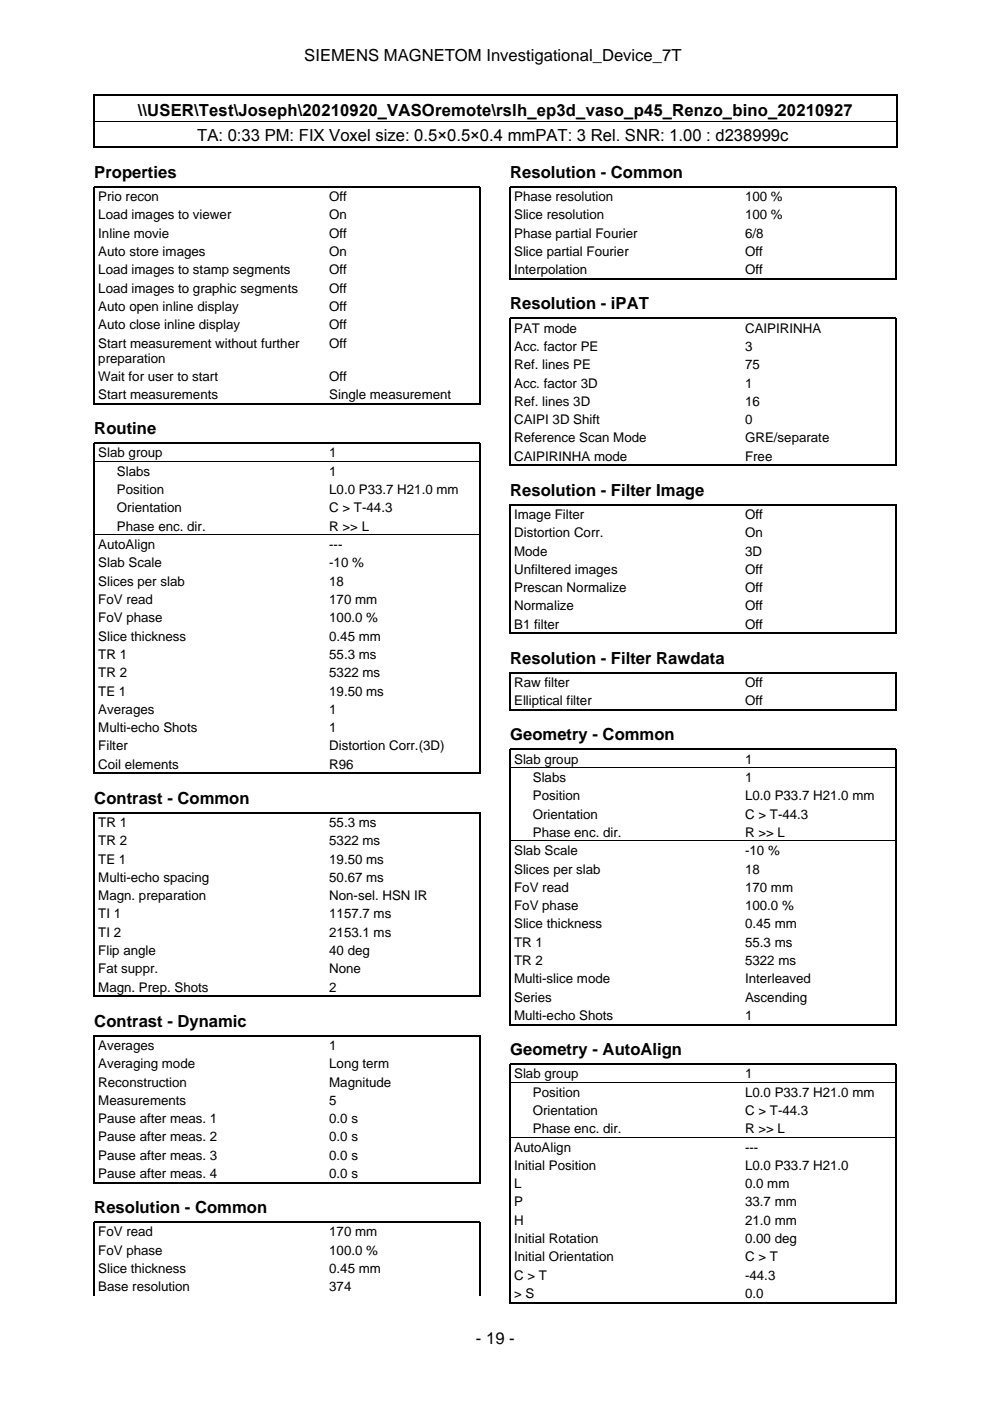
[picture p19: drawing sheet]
<svg xmlns="http://www.w3.org/2000/svg" width="210mm" height="297mm" viewBox="0 0 210 297" stroke-linecap="round" stroke-linejoin="round" font-family="sans-serif">
<defs><g id="words">
<g font-size="3.5">
<text x="64.5" y="12.9">SIEMENS MAGNETOM Investigational_Device_7T</text>
<text x="29.2" y="24.6">\\USER\Test\Joseph\20210920_VASOremote\rslh_ep3d_vaso_p45_Renzo_bino_20210927</text>
<text x="41.8" y="29.9">TA: 0:33 PM: FIX Voxel size: 0.5×0.5×0.4 mmPAT: 3 Rel. SNR: 1.00 : d238999c</text>
<text x="20" y="37.7">Properties</text>
<text x="108.2" y="37.7">Resolution - Common</text>
<text x="108.2" y="65.6">Resolution - iPAT</text>
<text x="20" y="92">Routine</text>
<text x="108.2" y="105.1">Resolution - Filter Image</text>
<text x="108.2" y="140.7">Resolution - Filter Rawdata</text>
<text x="108.2" y="157">Geometry - Common</text>
<text x="20" y="170.4">Contrast - Common</text>
<text x="20" y="217.7">Contrast - Dynamic</text>
<text x="108.2" y="223.7">Geometry - AutoAlign</text>
<text x="20" y="257.2">Resolution - Common</text>
<text x="100.9" y="284.9">- 19 -</text>
</g>
<g font-size="2.8">
<text x="20.8" y="42.6">Prio recon</text>
<text x="20.8" y="46.5">Load images to viewer</text>
<text x="69.8" y="42.6">Off</text>
<text x="69.8" y="46.5">On</text>
<text x="109" y="42.6">Phase resolution</text>
<text x="109" y="46.5">Slice resolution</text>
<text x="158" y="42.6">100 %</text>
<text x="158" y="46.5">100 %</text>
<text x="20.8" y="50.4">Inline movie</text>
<text x="69.8" y="50.4">Off</text>
<text x="109" y="50.4">Phase partial Fourier</text>
<text x="158" y="50.4">6/8</text>
<text x="20.8" y="54.3">Auto store images</text>
<text x="20.8" y="58.2">Load images to stamp segments</text>
<text x="69.8" y="54.3">On</text>
<text x="69.8" y="58.2">Off</text>
<text x="109" y="54.3">Slice partial Fourier</text>
<text x="109" y="58.2">Interpolation</text>
<text x="158" y="54.3">Off</text>
<text x="158" y="58.2">Off</text>
<text x="20.8" y="62.1">Load images to graphic segments</text>
<text x="20.8" y="65.9">Auto open inline display</text>
<text x="69.8" y="62.1">Off</text>
<text x="69.8" y="65.9">Off</text>
<text x="20.8" y="69.8">Auto close inline display</text>
<text x="69.8" y="69.8">Off</text>
<text x="109" y="70.5">PAT mode</text>
<text x="158" y="70.5">CAIPIRINHA</text>
<text x="20.8" y="73.7">Start measurement without further</text>
<text x="20.8" y="76.9">preparation</text>
<text x="69.8" y="73.7">Off</text>
<text x="109" y="74.4">Acc. factor PE</text>
<text x="158" y="74.4">3</text>
<text x="20.8" y="80.7">Wait for user to start</text>
<text x="69.8" y="80.7">Off</text>
<text x="109" y="78.3">Ref. lines PE</text>
<text x="109" y="82.2">Acc. factor 3D</text>
<text x="158" y="78.3">75</text>
<text x="158" y="82.2">1</text>
<text x="20.8" y="84.6">Start measurements</text>
<text x="69.8" y="84.6">Single measurement</text>
<text x="109" y="86">Ref. lines 3D</text>
<text x="109" y="89.9">CAIPI 3D Shift</text>
<text x="158" y="86">16</text>
<text x="158" y="89.9">0</text>
<text x="109" y="93.8">Reference Scan Mode</text>
<text x="158" y="93.8">GRE/separate</text>
<text x="20.8" y="97">Slab group</text>
<text x="24.8" y="100.9">Slabs</text>
<text x="69.8" y="97">1</text>
<text x="69.8" y="100.9">1</text>
<text x="109" y="97.7">CAIPIRINHA mode</text>
<text x="158" y="97.7">Free</text>
<text x="24.8" y="104.8">Position</text>
<text x="69.8" y="104.8">L0.0 P33.7 H21.0 mm</text>
<text x="24.8" y="108.6">Orientation</text>
<text x="24.8" y="112.5">Phase enc. dir.</text>
<text x="69.8" y="108.6">C &gt; T-44.3</text>
<text x="69.8" y="112.5">R &gt;&gt; L</text>
<text x="109" y="110">Image Filter</text>
<text x="109" y="113.9">Distortion Corr.</text>
<text x="158" y="110">Off</text>
<text x="158" y="113.9">On</text>
<text x="20.8" y="116.4">AutoAlign</text>
<text x="69.8" y="116.4">---</text>
<text x="109" y="117.8">Mode</text>
<text x="158" y="117.8">3D</text>
<text x="20.8" y="120.3">Slab Scale</text>
<text x="20.8" y="124.2">Slices per slab</text>
<text x="69.8" y="120.3">-10 %</text>
<text x="69.8" y="124.2">18</text>
<text x="109" y="121.7">Unfiltered images</text>
<text x="109" y="125.6">Prescan Normalize</text>
<text x="158" y="121.7">Off</text>
<text x="158" y="125.6">Off</text>
<text x="20.8" y="128.1">FoV read</text>
<text x="20.8" y="131.9">FoV phase</text>
<text x="69.8" y="128.1">170 mm</text>
<text x="69.8" y="131.9">100.0 %</text>
<text x="109" y="129.4">Normalize</text>
<text x="158" y="129.4">Off</text>
<text x="20.8" y="135.8">Slice thickness</text>
<text x="69.8" y="135.8">0.45 mm</text>
<text x="109" y="133.3">B1 filter</text>
<text x="158" y="133.3">Off</text>
<text x="20.8" y="139.7">TR 1</text>
<text x="20.8" y="143.6">TR 2</text>
<text x="69.8" y="139.7">55.3 ms</text>
<text x="69.8" y="143.6">5322 ms</text>
<text x="20.8" y="147.5">TE 1</text>
<text x="69.8" y="147.5">19.50 ms</text>
<text x="109" y="145.7">Raw filter</text>
<text x="109" y="149.5">Elliptical filter</text>
<text x="158" y="145.7">Off</text>
<text x="158" y="149.5">Off</text>
<text x="20.8" y="151.3">Averages</text>
<text x="20.8" y="155.2">Multi-echo Shots</text>
<text x="69.8" y="151.3">1</text>
<text x="69.8" y="155.2">1</text>
<text x="20.8" y="159.1">Filter</text>
<text x="69.8" y="159.1">Distortion Corr.(3D)</text>
<text x="109" y="161.9">Slab group</text>
<text x="158" y="161.9">1</text>
<text x="20.8" y="163">Coil elements</text>
<text x="69.8" y="163">R96</text>
<text x="113" y="165.8">Slabs</text>
<text x="158" y="165.8">1</text>
<text x="113" y="169.7">Position</text>
<text x="113" y="173.5">Orientation</text>
<text x="158" y="169.7">L0.0 P33.7 H21.0 mm</text>
<text x="158" y="173.5">C &gt; T-44.3</text>
<text x="20.8" y="175.3">TR 1</text>
<text x="20.8" y="179.2">TR 2</text>
<text x="69.8" y="175.3">55.3 ms</text>
<text x="69.8" y="179.2">5322 ms</text>
<text x="113" y="177.4">Phase enc. dir.</text>
<text x="158" y="177.4">R &gt;&gt; L</text>
<text x="20.8" y="183.1">TE 1</text>
<text x="69.8" y="183.1">19.50 ms</text>
<text x="109" y="181.3">Slab Scale</text>
<text x="109" y="185.2">Slices per slab</text>
<text x="158" y="181.3">-10 %</text>
<text x="158" y="185.2">18</text>
<text x="20.8" y="187">Multi-echo spacing</text>
<text x="20.8" y="190.9">Magn. preparation</text>
<text x="69.8" y="187">50.67 ms</text>
<text x="69.8" y="190.9">Non-sel. HSN IR</text>
<text x="109" y="189.1">FoV read</text>
<text x="158" y="189.1">170 mm</text>
<text x="20.8" y="194.7">TI 1</text>
<text x="69.8" y="194.7">1157.7 ms</text>
<text x="109" y="193">FoV phase</text>
<text x="109" y="196.8">Slice thickness</text>
<text x="158" y="193">100.0 %</text>
<text x="158" y="196.8">0.45 mm</text>
<text x="20.8" y="198.6">TI 2</text>
<text x="20.8" y="202.5">Flip angle</text>
<text x="69.8" y="198.6">2153.1 ms</text>
<text x="69.8" y="202.5">40 deg</text>
<text x="109" y="200.7">TR 1</text>
<text x="158" y="200.7">55.3 ms</text>
<text x="20.8" y="206.4">Fat suppr.</text>
<text x="69.8" y="206.4">None</text>
<text x="109" y="204.6">TR 2</text>
<text x="109" y="208.5">Multi-slice mode</text>
<text x="158" y="204.6">5322 ms</text>
<text x="158" y="208.5">Interleaved</text>
<text x="20.8" y="210.3">Magn. Prep. Shots</text>
<text x="69.8" y="210.3">2</text>
<text x="109" y="212.4">Series</text>
<text x="158" y="212.4">Ascending</text>
<text x="109" y="216.3">Multi-echo Shots</text>
<text x="158" y="216.3">1</text>
<text x="20.8" y="222.6">Averages</text>
<text x="20.8" y="226.5">Averaging mode</text>
<text x="69.8" y="222.6">1</text>
<text x="69.8" y="226.5">Long term</text>
<text x="20.8" y="230.4">Reconstruction</text>
<text x="69.8" y="230.4">Magnitude</text>
<text x="109" y="228.6">Slab group</text>
<text x="113" y="232.5">Position</text>
<text x="158" y="228.6">1</text>
<text x="158" y="232.5">L0.0 P33.7 H21.0 mm</text>
<text x="20.8" y="234.2">Measurements</text>
<text x="20.8" y="238.1">Pause after meas. 1</text>
<text x="69.8" y="234.2">5</text>
<text x="69.8" y="238.1">0.0 s</text>
<text x="113" y="236.4">Orientation</text>
<text x="158" y="236.4">C &gt; T-44.3</text>
<text x="20.8" y="242">Pause after meas. 2</text>
<text x="20.8" y="245.9">Pause after meas. 3</text>
<text x="69.8" y="242">0.0 s</text>
<text x="69.8" y="245.9">0.0 s</text>
<text x="109" y="244.2">AutoAlign</text>
<text x="113" y="240.2">Phase enc. dir.</text>
<text x="158" y="240.2">R &gt;&gt; L</text>
<text x="158" y="244.2">---</text>
<text x="20.8" y="249.8">Pause after meas. 4</text>
<text x="69.8" y="249.8">0.0 s</text>
<text x="109" y="248">Initial Position</text>
<text x="109" y="251.9">L</text>
<text x="158" y="248">L0.0 P33.7 H21.0</text>
<text x="158" y="251.9">0.0 mm</text>
<text x="109" y="255.8">P</text>
<text x="158" y="255.8">33.7 mm</text>
<text x="20.8" y="262.1">FoV read</text>
<text x="69.8" y="262.1">170 mm</text>
<text x="109" y="259.7">H</text>
<text x="109" y="263.6">Initial Rotation</text>
<text x="158" y="259.7">21.0 mm</text>
<text x="158" y="263.6">0.00 deg</text>
<text x="20.8" y="266">FoV phase</text>
<text x="20.8" y="269.9">Slice thickness</text>
<text x="69.8" y="266">100.0 %</text>
<text x="69.8" y="269.9">0.45 mm</text>
<text x="109" y="267.4">Initial Orientation</text>
<text x="158" y="267.4">C &gt; T</text>
<text x="20.8" y="273.8">Base resolution</text>
<text x="69.8" y="273.8">374</text>
<text x="109" y="271.3">C &gt; T</text>
<text x="109" y="275.2">&gt; S</text>
<text x="158" y="271.3">-44.3</text>
<text x="158" y="275.2">0.0</text>
</g>
</g></defs>
<g fill="none" stroke="#000" stroke-width=".26">
<path d="M19.9 20v11.3M20 20.2h170M20 31.2h170M190.1 20v11.3M108.2 59.3v-19.7h81.8v19.7M108.3 59.2h81.6M20 85.8v-46.2h81.8v46.2M20.1 85.6h81.6M108.2 98.8v-31.3h81.8v31.3M108.3 98.7h81.6M108.2 134.4v-27.4h81.8v27.4M108.3 134.3h81.6"/>
<path d="M108.2 150.7v-8.1h81.8v8.1M108.3 150.5h81.6M20 164.1v-70.1h81.8v70.1M20.1 164h81.6M20 211.4v-39.1h81.8v39.1M20.1 211.3h81.6M108.2 217.4v-58.5h81.8v58.5M108.3 217.2h81.6M20 250.9v-31.3h81.8v31.3M20.1 250.8h81.6M20 274.6v-15.5h81.8v15.5M108.2 276.3v-50.7h81.8v50.7"/>
<path d="M108.3 276.2h81.6"/>
</g>
<path d="M20 25.7h170M20.1 97.8h81.6M20.1 113.4h81.6M108.3 162.8h81.6M108.3 178.3h81.6M108.3 229.5h81.6M108.3 241.1h81.6" fill="none" stroke="#000" stroke-width=".21"/>
<use href="#words"/>
</svg>
